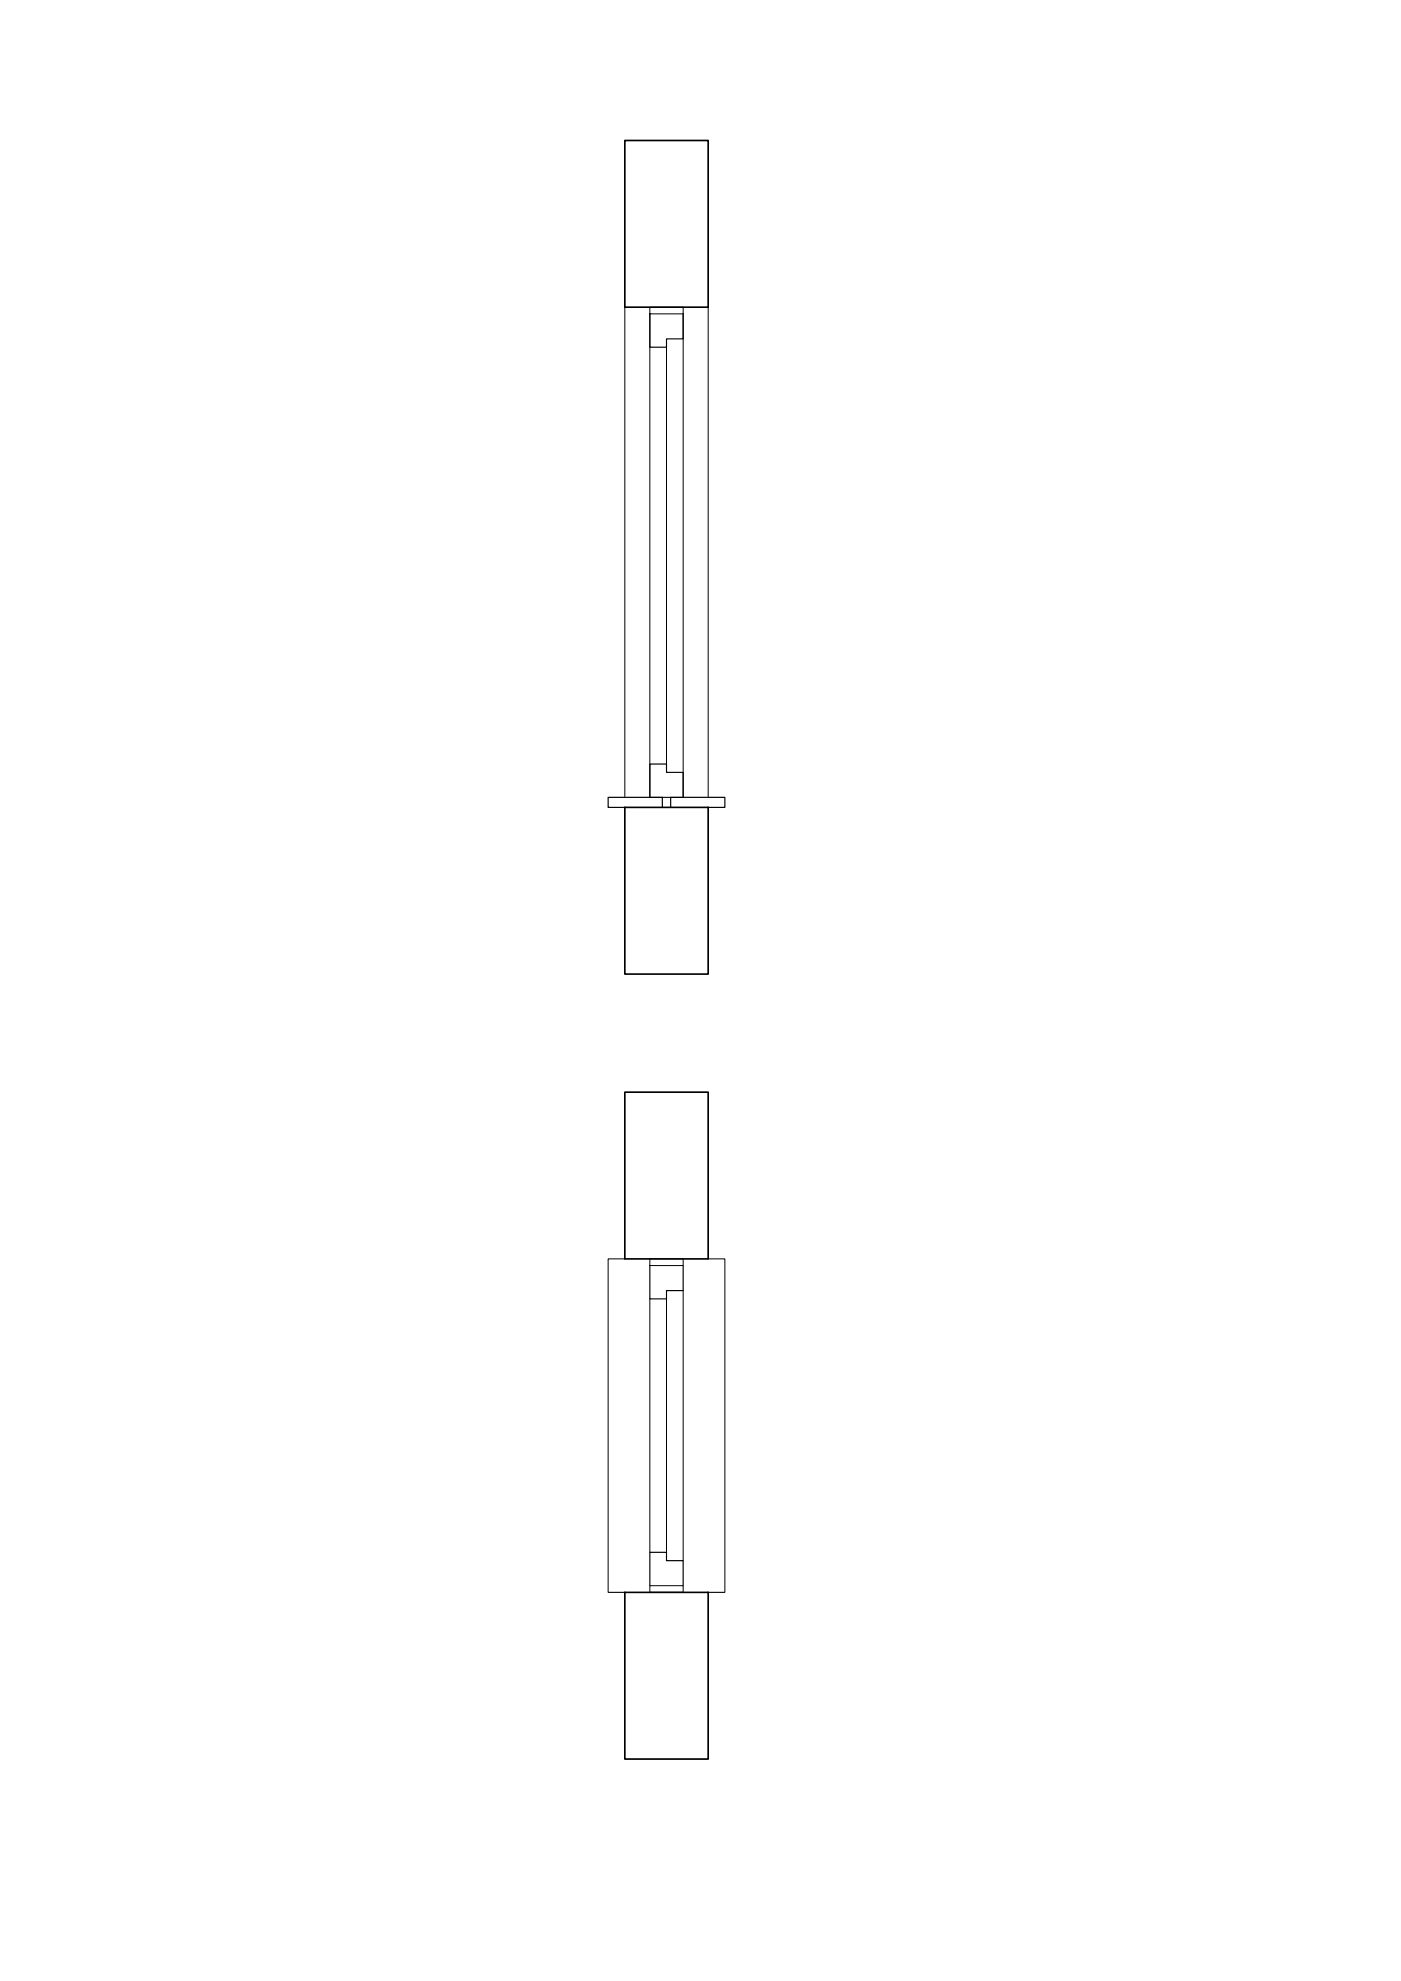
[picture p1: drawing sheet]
<svg xmlns="http://www.w3.org/2000/svg" width="420mm" height="594mm" viewBox="0 0 420 594" stroke-linecap="round" stroke-linejoin="round" font-family="sans-serif">
<!-- layer: muro -->
<path d="M187.4 42.1h25v50h-25zM187.4 242.1h25v50h-25zM187.4 327.5h25v50h-25zM187.4 477.5h25v50h-25z" fill="none" stroke="#000" stroke-width=".5"/>
<!-- layer: Layer1 -->
<path d="M187.4 92.1v147M194.9 94.1v145h10v-145M212.4 92.1v147M199.9 104.1v125M187.4 377.5h-5v100h5M212.4 377.5h5v100h-5M194.9 389.5v76M199.9 389.5v77.3M204.9 387v81" fill="none" stroke="#000" stroke-width=".3"/>
<!-- layer: davanzalec 2 -->
<path d="M187.4 242.1h-5v-3h16.2v3M201.1 242.1v-3h16.3v3h-5" fill="none" stroke="#000" stroke-width=".35"/>
<!-- layer: controtelaio -->
<path d="M194.9 92.1h10v2h-10zM194.9 377.5h10v2h-10zM194.9 475.5h10v2h-10z" fill="none" stroke="#000" stroke-width=".3"/>
<!-- layer: telaio -->
<path d="M194.9 94.1v10h5v-2.5h5v-7.5M194.9 239.1v-10h5v2.5h5v7.5M194.9 379.5v10h5v-2.5h5v-7.5M194.9 475.5v-10h5v2.5h5v7.5" fill="none" stroke="#000" stroke-width=".35"/>
</svg>
